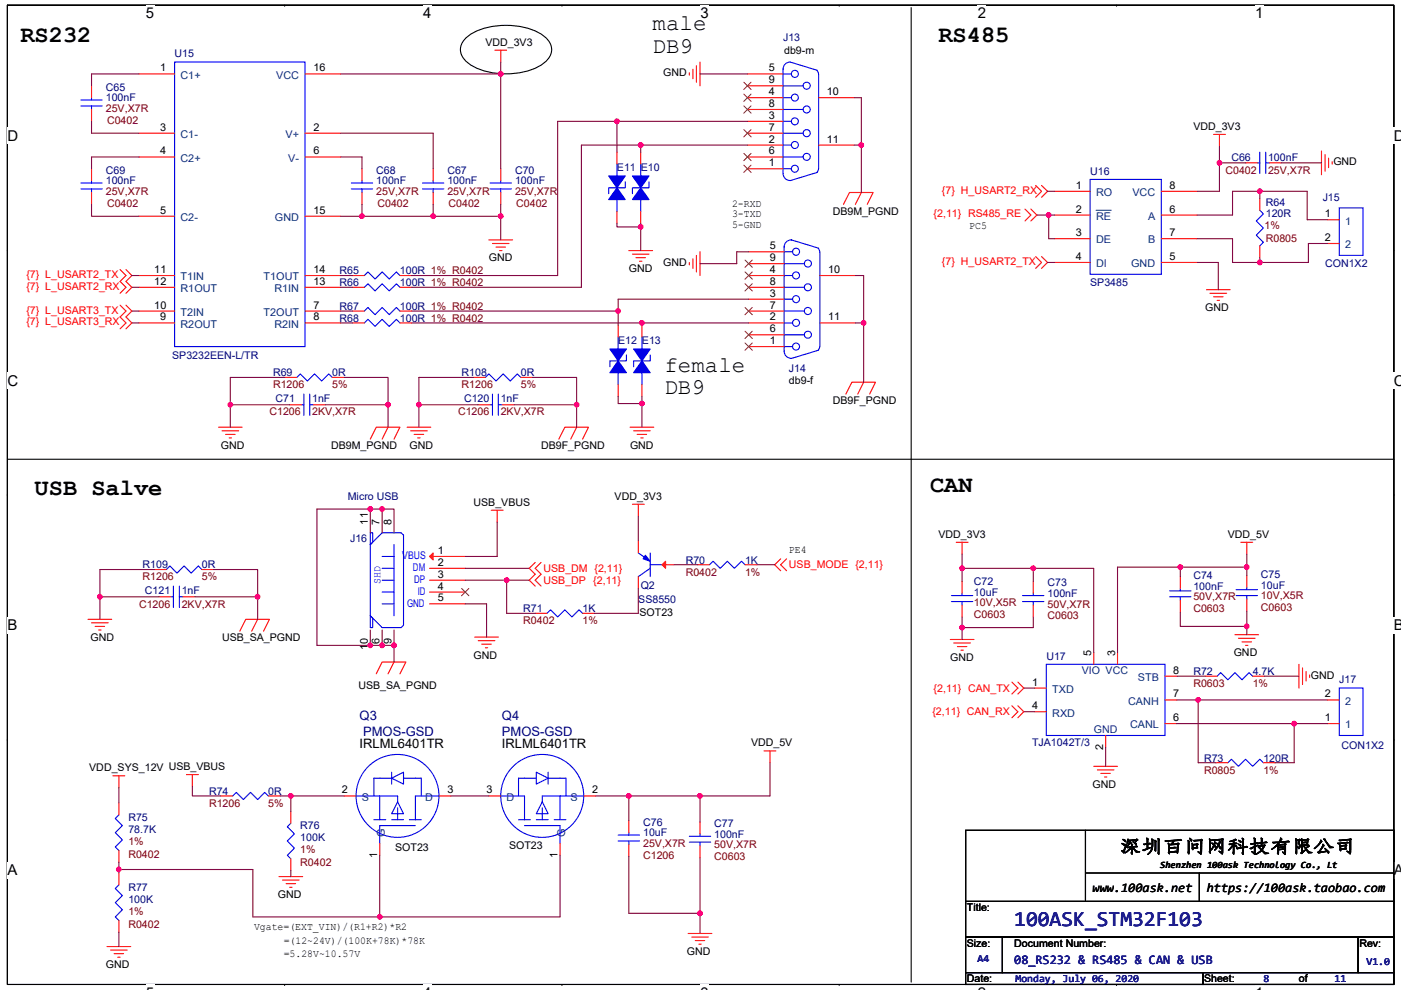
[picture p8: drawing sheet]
<svg xmlns="http://www.w3.org/2000/svg" width="297mm" height="210mm" viewBox="0 0 297 210" stroke-linecap="round" stroke-linejoin="round" font-family="sans-serif">
<defs><g id="words">
<g font-size="5">
<text x="4.3" y="8.8">RS232</text>
<text x="199" y="8.8">RS485</text>
<text x="7.3" y="104.9">USB Salve</text>
<text x="197.2" y="104.4">CAN</text>
</g>
<g font-size="4.8">
<text x="138.4" y="6.4">male</text>
<text x="138.4" y="11.2">DB9</text>
<text x="140.9" y="78.9">female</text>
<text x="140.9" y="83.6">DB9</text>
</g>
<text font-size="4.5" fill="#000080" x="215" y="196.4">100ASK_STM32F103</text>
<text font-size="3.8" x="237.4" y="180.6">深圳百问网科技有限公司</text>
<g font-size="3.2">
<text x="30.9" y="3.9">5</text>
<text x="89.7" y="3.9">4</text>
<text x="148.5" y="3.9">3</text>
<text x="207.3" y="3.9">2</text>
<text x="266.1" y="3.9">1</text>
<text x="1.6" y="29.9">D</text>
<text x="295.5" y="29.9">D</text>
<text x="1.6" y="81.8">C</text>
<text x="295.5" y="81.8">C</text>
<text x="1.6" y="133.7">B</text>
<text x="295.5" y="133.7">B</text>
<text x="1.6" y="185.6">A</text>
<text x="295.5" y="185.6">A</text>
</g>
<g font-size="2.8" fill="#000080">
<text x="76.2" y="152.7">Q3</text>
<text x="106.4" y="152.7">Q4</text>
<text x="77" y="156.2">PMOS-GSD</text>
<text x="106.4" y="156.2">PMOS-GSD</text>
<text x="215" y="204.6">08_RS232 &amp; RS485 &amp; CAN &amp; USB</text>
</g>
<g font-size="2.8">
<text x="76.2" y="158.7">IRLML6401TR</text>
<text x="106.4" y="158.7">IRLML6401TR</text>
<text x="231.6" y="189.2">www.100ask.net</text>
<text x="255.9" y="189.2">https://100ask.taobao.com</text>
</g>
<g font-size="2.3">
<text x="34" y="15.2">1</text>
<text x="66.4" y="15.2">16</text>
<text x="163" y="15.2">5</text>
<text x="163" y="17.7">9</text>
<text x="163" y="20.2">4</text>
<text x="163" y="22.7">8</text>
<text x="175.3" y="20.2">10</text>
<text x="34" y="27.7">3</text>
<text x="66.4" y="27.7">2</text>
<text x="163" y="25.2">3</text>
<text x="163" y="27.7">7</text>
<text x="34" y="32.8">4</text>
<text x="66.4" y="32.8">6</text>
<text x="163" y="30.2">2</text>
<text x="163" y="32.8">6</text>
<text x="163" y="35.3">1</text>
<text x="175.3" y="30.2">11</text>
<text x="228.1" y="40">1</text>
<text x="248" y="40">8</text>
<text x="34" y="45.3">5</text>
<text x="66.4" y="45.3">15</text>
<text x="228.1" y="45.1">2</text>
<text x="248" y="45.1">6</text>
<text x="280.9" y="46.1">1</text>
<text x="163.2" y="52.9">5</text>
<text x="228.1" y="50.1">3</text>
<text x="248" y="50.1">7</text>
<text x="280.9" y="51.1">2</text>
<text x="32.7" y="57.9">11</text>
<text x="66.4" y="57.9">14</text>
<text x="163.2" y="55.4">9</text>
<text x="163.2" y="57.9">4</text>
<text x="175.6" y="57.9">10</text>
<text x="228.1" y="55.1">4</text>
<text x="248" y="55.1">5</text>
<text x="32.7" y="65.4">10</text>
<text x="32.7" y="60.4">12</text>
<text x="66.4" y="65.4">7</text>
<text x="66.4" y="60.4">13</text>
<text x="163.2" y="60.4">8</text>
<text x="163.2" y="62.9">3</text>
<text x="163.2" y="65.4">7</text>
<text x="34" y="68">9</text>
<text x="66.4" y="68">8</text>
<text x="163.2" y="68">2</text>
<text x="163.2" y="70.5">6</text>
<text x="175.6" y="68">11</text>
<text x="163.2" y="73">1</text>
<text x="78" y="111.3" transform="rotate(-90 78 111.3)">11</text>
<text x="80.5" y="111.3" transform="rotate(-90 80.5 111.3)">7</text>
<text x="83" y="111.3" transform="rotate(-90 83 111.3)">8</text>
<text x="92.8" y="117.5">1</text>
<text x="92.8" y="120">2</text>
<text x="92.8" y="122.5">3</text>
<text x="92.8" y="125.1">4</text>
<text x="92.8" y="127.6">5</text>
<text x="78" y="138" transform="rotate(-90 78 138)">10</text>
<text x="80.5" y="136.7" transform="rotate(-90 80.5 136.7)">6</text>
<text x="83" y="136.7" transform="rotate(-90 83 136.7)">9</text>
<text x="231.4" y="139.1" transform="rotate(-90 231.4 139.1)">5</text>
<text x="236.4" y="139.1" transform="rotate(-90 236.4 139.1)">3</text>
<text x="248.7" y="142.9">8</text>
<text x="218.8" y="145.4">1</text>
<text x="248.7" y="147.9">7</text>
<text x="280.9" y="147.9">2</text>
<text x="218.8" y="150.4">4</text>
<text x="248.7" y="153">6</text>
<text x="280.9" y="153">1</text>
<text x="233.9" y="159" transform="rotate(-90 233.9 159)">2</text>
<text x="72.5" y="168.3">2</text>
<text x="94.8" y="168.3">3</text>
<text x="103.1" y="168.3">3</text>
<text x="125.5" y="168.3">2</text>
<text x="80" y="181.9" transform="rotate(-90 80 181.9)">1</text>
<text x="118.2" y="181.9" transform="rotate(-90 118.2 181.9)">1</text>
</g>
<g font-size="2.3" fill="#004080">
<text x="38.3" y="16.7">C1+</text>
<text x="58.5" y="16.7">VCC</text>
<text x="38.3" y="29.3">C1-</text>
<text x="60.5" y="29.3">V+</text>
<text x="38.3" y="34.3">C2+</text>
<text x="61.1" y="34.3">V-</text>
<text x="232.4" y="41.6">RO</text>
<text x="240.1" y="41.6">VCC</text>
<text x="38.3" y="46.9">C2-</text>
<text x="58.3" y="46.9">GND</text>
<text x="232.4" y="46.6">RE</text>
<text x="243.4" y="46.6">A</text>
<text x="285.2" y="47.6">1</text>
<text x="232.4" y="51.6">DE</text>
<text x="243.4" y="51.6">B</text>
<text x="285.2" y="52.7">2</text>
<text x="38.3" y="59.5">T1IN</text>
<text x="55.9" y="59.5">T1OUT</text>
<text x="232.4" y="56.7">DI</text>
<text x="239.8" y="56.7">GND</text>
<text x="38.3" y="62">R1OUT</text>
<text x="58.2" y="62">R1IN</text>
<text x="38.3" y="69.5">R2OUT</text>
<text x="38.3" y="67">T2IN</text>
<text x="55.9" y="67">T2OUT</text>
<text x="58.2" y="69.5">R2IN</text>
<text x="223.1" y="147">TXD</text>
<text x="239.2" y="149.5">CANH</text>
<text x="241.3" y="144.4">STB</text>
<text x="285.2" y="149.5">2</text>
<text x="223.1" y="152">RXD</text>
<text x="239.6" y="154.5">CANL</text>
<text x="285.2" y="154.5">1</text>
<text x="76.7" y="169.8">S</text>
<text x="90.2" y="169.8">D</text>
<text x="107.4" y="169.8">D</text>
<text x="121" y="169.8">S</text>
<text x="81.6" y="177.6" transform="rotate(-90 81.6 177.6)">G</text>
<text x="119.8" y="177.6" transform="rotate(-90 119.8 177.6)">G</text>
</g>
<g font-size="2.2">
<text x="102.9" y="9.7">VDD_3V3</text>
<text x="166.3" y="11.4">db9-m</text>
<text x="140.6" y="16.2">GND</text>
<text x="253" y="27.5">VDD_3V3</text>
<text x="282.7" y="35.1">GND</text>
<text x="155.2" y="43.9">2-RXD</text>
<text x="155.2" y="46.1">3-TXD</text>
<text x="176.6" y="45.6">DB9M_PGND</text>
<text x="155.2" y="48.4">5-GND</text>
<text x="205.5" y="48.7">PC5</text>
<text x="103.6" y="55.4">GND</text>
<text x="133.3" y="57.7">GND</text>
<text x="140.6" y="56.5">GND</text>
<text x="255.5" y="66">GND</text>
<text x="167.3" y="81.3">db9-f</text>
<text x="176.6" y="85.6">DB9F_PGND</text>
<text x="46.8" y="95.2">GND</text>
<text x="70.2" y="95.2">DB9M_PGND</text>
<text x="86.8" y="95.2">GND</text>
<text x="114.7" y="95.2">DB9F_PGND</text>
<text x="133.6" y="95.2">GND</text>
<text x="100.4" y="107.2">USB_VBUS</text>
<text x="130.3" y="106">VDD_3V3</text>
<text x="167.3" y="117.3">PE4</text>
<text x="199" y="114">VDD_3V3</text>
<text x="260.3" y="114">VDD_5V</text>
<text x="135.6" y="130.6">SOT23</text>
<text x="19.2" y="135.9">GND</text>
<text x="47.1" y="135.9">USB_SA_PGND</text>
<text x="100.4" y="139.7">GND</text>
<text x="201.5" y="140.2">GND</text>
<text x="261.6" y="139.2">GND</text>
<text x="277.9" y="144">GND</text>
<text x="76" y="146.2">USB_SA_PGND</text>
<text x="159.2" y="158.3">VDD_5V</text>
<text x="18.9" y="163.6">VDD_SYS_12V USB_VBUS</text>
<text x="231.6" y="167.1">GND</text>
<text x="83.8" y="180.4">SOT23</text>
<text x="107.9" y="180.2">SOT23</text>
<text x="58.9" y="190.5">GND</text>
<text x="53.9" y="197.3">Vgate=(EXT_VIN)/(R1+R2)*R2</text>
<text x="205" y="193.2">Title:</text>
<text x="60.2" y="200.3">=(12~24V)/(100K+78K)*78K</text>
<text x="60.2" y="203.1">=5.28V~10.57V</text>
<text x="145.6" y="202.5">GND</text>
<text x="205" y="200.8">Size:</text>
<text x="215" y="200.8">Document Number:</text>
<text x="288.2" y="200.8">Rev:</text>
<text x="22.4" y="205.3">GND</text>
<text x="205" y="208.3">Date:</text>
<text x="255.3" y="208.3">Sheet:</text>
<text x="275.4" y="208.3">of</text>
</g>
<g font-size="2.2" fill="#000080">
<text x="166" y="8.7">J13</text>
<text x="37" y="12.2">U15</text>
<text x="22.4" y="19.2">C65</text>
<text x="22.4" y="21.5">100nF</text>
<text x="261.1" y="34.1">C66</text>
<text x="268.9" y="34.1">100nF</text>
<text x="22.4" y="36.8">C69</text>
<text x="22.4" y="39.1">100nF</text>
<text x="79.8" y="36.8">C68</text>
<text x="79.8" y="39.1">100nF</text>
<text x="94.8" y="36.8">C67</text>
<text x="94.8" y="39.1">100nF</text>
<text x="109.2" y="36.8">C70</text>
<text x="109.2" y="39.1">100nF</text>
<text x="130.8" y="36.3">E11 E10</text>
<text x="231.1" y="37.1">U16</text>
<text x="268.4" y="43.6">R64</text>
<text x="268.4" y="46.1">120R</text>
<text x="280.4" y="42.6">J15</text>
<text x="72" y="58.2">R65</text>
<text x="84.8" y="58.2">100R 1% R0402</text>
<text x="280.9" y="56.7">CON1X2</text>
<text x="72" y="60.7">R66</text>
<text x="72" y="65.7">R67</text>
<text x="84.8" y="60.7">100R 1% R0402</text>
<text x="84.8" y="65.7">100R 1% R0402</text>
<text x="231.1" y="60.7">SP3485</text>
<text x="72" y="68.3">R68</text>
<text x="84.8" y="68.3">100R 1% R0402</text>
<text x="36.5" y="76.1">SP3232EEN-L/TR</text>
<text x="131.1" y="73">E12 E13</text>
<text x="57.9" y="79.8">R69</text>
<text x="70.5" y="79.8">0R</text>
<text x="97.9" y="79.8">R108</text>
<text x="110.4" y="79.8">0R</text>
<text x="167.3" y="78.8">J14</text>
<text x="58.4" y="85.4">C71</text>
<text x="66.2" y="85.4">1nF</text>
<text x="98.4" y="85.4">C120</text>
<text x="106.2" y="85.4">1nF</text>
<text x="73.7" y="106">Micro USB</text>
<text x="74.2" y="115">J16</text>
<text x="145.4" y="119.5">R70</text>
<text x="158" y="119.5">1K</text>
<text x="30.2" y="120.6">R109</text>
<text x="42.8" y="120.6">0R</text>
<text x="135.8" y="124.8">Q2</text>
<text x="206.5" y="124.1">C72</text>
<text x="222.1" y="124.3">C73</text>
<text x="253" y="122.8">C74</text>
<text x="253" y="125.1">100nF</text>
<text x="267.4" y="122.6">C75</text>
<text x="267.4" y="124.8">10uF</text>
<text x="30.7" y="126.1">C121</text>
<text x="38.5" y="126.1">1nF</text>
<text x="111" y="129.9">R71</text>
<text x="123.5" y="129.9">1K</text>
<text x="135.3" y="127.8">SS8550</text>
<text x="206.5" y="126.3">10uF</text>
<text x="222.1" y="126.6">100nF</text>
<text x="221.8" y="139.9">U17</text>
<text x="253" y="143.2">R72</text>
<text x="265.6" y="143.2">4.7K</text>
<text x="283.9" y="144.9">J17</text>
<text x="218.8" y="158.3">TJA1042T/3</text>
<text x="255.3" y="161.5">R73</text>
<text x="267.9" y="161.5">120R</text>
<text x="284.5" y="158.8">CON1X2</text>
<text x="44.3" y="168.6">R74</text>
<text x="56.9" y="168.6">0R</text>
<text x="27.2" y="174.1">R75</text>
<text x="27.2" y="176.6">78.7K</text>
<text x="63.7" y="175.9">R76</text>
<text x="63.7" y="178.4">100K</text>
<text x="136.4" y="175.1">C76</text>
<text x="136.4" y="177.4">10uF</text>
<text x="151.4" y="175.4">C77</text>
<text x="151.4" y="177.7">100nF</text>
<text x="27.2" y="189">R77</text>
<text x="27.2" y="191.5">100K</text>
<text x="207.3" y="204.1">A4</text>
<text x="215.3" y="208.4">Monday, July 06, 2020</text>
<text x="267.9" y="208.4">8</text>
<text x="283" y="208.4">11</text>
<text x="289.7" y="204.6">V1.0</text>
</g>
<g font-size="2.2" fill="#800000">
<text x="22.4" y="23.7">25V,X7R</text>
<text x="22.7" y="26.3">C0402</text>
<text x="22.4" y="41.4">25V,X7R</text>
<text x="79.8" y="41.4">25V,X7R</text>
<text x="94.8" y="41.4">25V,X7R</text>
<text x="109.2" y="41.4">25V,X7R</text>
<text x="259.8" y="36.8">C0402</text>
<text x="268.9" y="36.8">25V,X7R</text>
<text x="22.7" y="43.9">C0402</text>
<text x="80" y="43.9">C0402</text>
<text x="95.1" y="43.9">C0402</text>
<text x="109.4" y="43.9">C0402</text>
<text x="268.1" y="48.6">1%</text>
<text x="268.4" y="51.4">R0805</text>
<text x="57.9" y="82.3">R1206</text>
<text x="70.5" y="82.3">5%</text>
<text x="97.9" y="82.3">R1206</text>
<text x="110.4" y="82.3">5%</text>
<text x="57.1" y="88.1">C1206</text>
<text x="66.2" y="88.1">2KV,X7R</text>
<text x="97.1" y="88.1">C1206</text>
<text x="106.2" y="88.1">2KV,X7R</text>
<text x="30.2" y="123.1">R1206</text>
<text x="42.8" y="123.1">5%</text>
<text x="145.4" y="122.1">R0402</text>
<text x="158" y="122.1">1%</text>
<text x="29.5" y="128.9">C1206</text>
<text x="38.5" y="128.9">2KV,X7R</text>
<text x="206.5" y="131.1">C0603</text>
<text x="206.5" y="128.6">10V,X5R</text>
<text x="222.1" y="131.4">C0603</text>
<text x="222.1" y="128.9">50V,X7R</text>
<text x="253" y="129.9">C0603</text>
<text x="253" y="127.4">50V,X7R</text>
<text x="267.4" y="129.6">C0603</text>
<text x="267.4" y="127.1">10V,X5R</text>
<text x="111" y="132.4">R0402</text>
<text x="123.5" y="132.4">1%</text>
<text x="253" y="145.7">R0603</text>
<text x="265.6" y="145.7">1%</text>
<text x="255.3" y="164.1">R0805</text>
<text x="267.9" y="164.1">1%</text>
<text x="44.3" y="171.1">R1206</text>
<text x="56.9" y="171.1">5%</text>
<text x="27.2" y="179.2">1%</text>
<text x="136.4" y="179.7">25V,X7R</text>
<text x="151.4" y="179.9">50V,X7R</text>
<text x="27.2" y="181.9">R0402</text>
<text x="63.7" y="183.7">R0402</text>
<text x="63.7" y="180.9">1%</text>
<text x="136.4" y="182.2">C1206</text>
<text x="151.4" y="182.4">C0603</text>
<text x="27.2" y="196.8">R0402</text>
<text x="27.2" y="194">1%</text>
</g>
<g font-size="2.2" fill="#f00">
<text x="199.7" y="41.1">{7} H_USART2_RX</text>
<text x="197.9" y="46.1">{2,11} RS485_RE</text>
<text x="5.6" y="58.9">{7} L_USART2_TX</text>
<text x="199.7" y="56.2">{7} H_USART2_TX</text>
<text x="5.6" y="61.5">{7} L_USART2_RX</text>
<text x="5.6" y="66.5">{7} L_USART3_TX</text>
<text x="5.6" y="69">{7} L_USART3_RX</text>
<text x="115.2" y="121.3">USB_DM {2,11}</text>
<text x="115.2" y="123.8">USB_DP {2,11}</text>
<text x="167.3" y="120.6">USB_MODE {2,11}</text>
<text x="197.9" y="146.7">{2,11} CAN_TX</text>
<text x="197.7" y="151.7">{2,11} CAN_RX</text>
</g>
<g font-size="2.2" fill="#00f">
<text x="85.3" y="118.6">VBUS</text>
<text x="80.7" y="123.8" transform="rotate(-90 80.7 123.8)">SHD</text>
<text x="87.6" y="121.2">DM</text>
<text x="87.8" y="123.7">DP</text>
<text x="86.3" y="128.7">GND</text>
<text x="88.6" y="126.2">ID</text>
</g>
<g font-size="2.2" fill="#004080">
<text x="229.4" y="142.9">VIO VCC</text>
<text x="231.9" y="155.5">GND</text>
</g>
<text font-size="2" x="246" y="184">Shenzhen 100ask Technology Co., Lt</text>
</g></defs>
<path d="M1.6 1.1h293.9v207.7h-293.9v-207.7h293.9v207.7h-293.9z" fill="none" stroke="#000" stroke-width=".23"/>
<g fill="#fff">
<path d="M30.9 1.1h1.8v3.5h-1.8z"/>
<path d="M30.9 208.8h1.8v1.1h-1.8z"/>
</g>
<path d="M60.3 1.1h.1M60.3 208.8h.1" fill="none" stroke="#000" stroke-width=".23"/>
<g fill="#fff">
<path d="M89.7 1.1h1.8v3.5h-1.8z"/>
<path d="M89.7 208.8h1.8v1.1h-1.8z"/>
</g>
<path d="M119.1 1.1h.1M119.1 208.8h.1" fill="none" stroke="#000" stroke-width=".23"/>
<g fill="#fff">
<path d="M148.5 1.1h1.8v3.5h-1.8z"/>
<path d="M148.5 208.8h1.8v1.1h-1.8z"/>
</g>
<path d="M177.9 1.1h.1M177.9 208.8h.1" fill="none" stroke="#000" stroke-width=".23"/>
<g fill="#fff">
<path d="M207.3 1.1h1.8v3.5h-1.8z"/>
<path d="M207.3 208.8h1.8v1.1h-1.8z"/>
</g>
<path d="M236.7 1.1h.1M236.7 208.8h.1" fill="none" stroke="#000" stroke-width=".23"/>
<g fill="#fff">
<path d="M266.1 1.1h1.8v3.5h-1.8z"/>
<path d="M266.1 208.8h1.8v1.1h-1.8z"/>
<path d="M1.6 27.1h2.2v3.5h-2.2z"/>
<path d="M295.5 27.1h1.5v3.5h-1.5z"/>
<path d="M1.6 79h2.2v3.5h-2.2z"/>
<path d="M295.5 79h1.5v3.5h-1.5z"/>
</g>
<path d="M1.6 53h.1M295.5 53h.1" fill="none" stroke="#000" stroke-width=".23"/>
<g fill="#fff">
<path d="M1.6 130.9h2.1v3.5h-2.1z"/>
<path d="M295.5 130.9h1.5v3.5h-1.5z"/>
</g>
<path d="M1.6 104.9h.1M295.5 104.9h.1" fill="none" stroke="#000" stroke-width=".23"/>
<g fill="#fff">
<path d="M1.5 182.8h2.2v3.5h-2.2z"/>
<path d="M295.5 182.8h1.5v3.5h-1.5z"/>
</g>
<g fill="none" stroke="#000" stroke-width=".23">
<path d="M98.5 8.3a12.1 12.1 0 0 1 8.8-2.9 12.1 12.1 0 0 1 8.8 2.9 3.2 3.2 0 0 1-.7 5 15.3 15.3 0 0 1-13.4 1.5 6.2 6.2 0 0 1-4.3-3.5 3.1 3.1 0 0 1 .8-3zM193.2 1.6v206.7M1.6 97.4h293.9M1.6 156.9h.1M295.5 156.9h.1M204.7 176.1h90.8v15.1h-90.8zM230.1 176.1v15.1M204.7 191.2h90.8v7.6h-90.8zM204.7 198.8h7.8v7.5h-7.8zM212.5 198.8h75.5v7.5h-75.5zM230.1 185.2h65.4M254.3 185.2v6"/>
<path d="M288 198.8h7.5v7.5h-7.5zM204.7 206.3h50.3v2.5h-50.3zM255 206.3h40.5v2.5h-40.5z"/>
</g>
<g fill="none" stroke="#f00" stroke-width=".23">
<path d="M19.4 18.2v2.5M29.5 15.7h7.5M64.7 15.7h7.5M104.9 10.6h2.5M106.2 10.6v2.6M146.2 15.4v.5M146.9 14.7v2M147.7 13.9v3.5M148.4 13.2v5M158.5 15.7h7.5M158.5 18.2h7.5M19.4 35.8v2.5"/>
<path d="M19.4 23.2v2.5M29.5 28.3h7.5M29.5 33.3h7.5M64.7 28.3h7.5M64.7 33.3h7.5M76.7 35.8v2.5M91.8 35.8v2.5M106.2 35.8v2.5M130.8 32.3v2.5M135.8 32.3v2.5M158.5 20.7h7.5M158.5 23.2h7.5"/>
<path d="M158.5 25.7h7.5M158.5 28.3h7.5M158.5 30.8h7.5M158.5 33.3h7.5M158.5 35.8h7.5M173.6 20.7h7.5M173.6 30.8h7.5M219.6 39.3l1.2 1.3-1.2 1.2M220.8 39.3l1.3 1.3-1.3 1.2M257.3 28.5h2.5M258.5 28.5v2.5M264.1 34.5h2.5"/>
<path d="M269.1 34.5h2.5M280.2 32v5.1M280.9 32.8v3.5M281.7 33.5v2.1M282.4 34.3v.5M19.4 40.8v2.5M25.5 57.2l1.2 1.2-1.2 1.3 1.2 1.2-1.2 1.3M26.7 57.2l1.3 1.2-1.3 1.3 1.3 1.2-1.3 1.3M29.5 45.9h7.5M29.5 58.4h7.5M64.7 58.4h7.5M64.7 45.9h7.5"/>
<path d="M74.7 58.4h2.6M76.7 40.8v2.5M84.8 58.4h2.5M91.8 40.8v2.5M103.6 50.9h5.1M104.4 51.6h3.5M105.2 52.4h2M105.9 53.1h.5M106.2 40.8v2.5M130.8 44.9v2.5M133.3 53.1h5.1M134.1 53.9h3.5"/>
<path d="M134.8 54.7h2M135.6 55.4h.5M135.8 44.9v2.5M146.2 55.7v.5M146.9 54.9v2M147.7 54.2v3.5M148.4 53.4v5M158.7 53.4h7.6M158.7 55.9h7.6M158.7 58.4h7.6M173.8 58.4h7.6M178.8 43.3l1.3-2.5h5l-1.2 2.5"/>
<path d="M182.6 40.8l-1.2 2.5M217.3 44.3l1.3 1.3-1.3 1.3M218.6 44.3l1.2 1.3-1.2 1.3M219.6 54.4l1.2 1.3-1.2 1.2M220.8 54.4l1.3 1.3-1.3 1.2M223.6 40.6h7.5M223.6 45.6h7.5M223.6 50.6h7.5M223.6 55.7h7.5M246.2 40.6h7.6M246.2 50.6h7.6M246.2 45.6h7.6"/>
<path d="M246.2 55.7h7.6M267.1 42.1v2.5M267.1 52.2v2.5M281.4 46.6h2.5M281.4 51.6h2.5M25.5 64.7l1.2 1.3-1.2 1.2 1.2 1.3-1.2 1.2M26.7 64.7l1.3 1.3-1.3 1.2 1.3 1.3-1.3 1.2M29.5 68.5h7.5M29.5 66h7.5M29.5 60.9h7.5M64.7 66h7.5M64.7 68.5h7.5"/>
<path d="M64.7 60.9h7.5M74.7 60.9h2.6M74.7 66h2.6M74.7 68.5h2.6M84.8 60.9h2.5M84.8 66h2.5M84.8 68.5h2.5M131.1 69v2.5M136.1 69v2.5M158.7 60.9h7.6M158.7 63.5h7.6M158.7 66h7.6"/>
<path d="M158.7 68.5h7.6M158.7 71h7.6M158.7 73.5h7.6M173.8 68.5h7.6M255.8 61.4h5M256.5 62.2h3.6M257.3 62.9h2M258.1 63.7h.4M46.3 90.6h5M47.1 91.4h3.5M47.8 92.1h2M48.6 92.9h.5"/>
<path d="M60.4 80.1h2.5M61.4 85.9h2.5M66.4 85.9h2.6M70.5 80.1h2.5M78.5 93.1l1.3-2.5h5l-1.3 2.5M82.3 90.6l-1.3 2.5M86.3 90.6h5M87.1 91.4h3.5M87.8 92.1h2M88.6 92.9h.5M100.4 80.1h2.5M101.4 85.9h2.5"/>
<path d="M106.4 85.9h2.5M110.4 80.1h2.6M118.5 93.1l1.3-2.5h5l-1.3 2.5M122.3 90.6l-1.3 2.5M131.1 81.6v2.5M133.6 90.6h5M134.3 91.4h3.6M135.1 92.1h2M135.8 92.9h.6M136.1 81.6v2.5M179.3 83.6l1.3-2.5h5l-1.2 2.5M183.1 81.1l-1.2 2.5"/>
<path d="M78.5 113h.1M81 113h.1M83.5 113h.1M91.1 118h7.5M104.2 108.2h2.5M105.4 108.2v2.5M113.5 119.3l-1.3 1.2 1.3 1.3-1.3 1.3 1.3 1.2M114.7 119.3l-1.2 1.2 1.2 1.3-1.2 1.3 1.2 1.2M134.1 107h2.5M135.3 107v2.5M135.3 114.8v2.5M140.4 119.8h2.5"/>
<path d="M147.9 119.8h2.5M158 119.8h2.5M165.5 118.5l-1.2 1.3 1.2 1.3M166.8 118.5l-1.3 1.3 1.3 1.3M202.7 115h2.5M204 115v2.5M263.1 115h2.5M264.3 115v2.5M18.7 131.4h5M19.4 132.1h3.5M20.2 132.9h2M20.9 133.6h.5"/>
<path d="M32.7 120.8h2.6M33.8 126.6h2.5M38.8 126.6h2.5M42.8 120.8h2.5M50.8 133.9l1.3-2.5h5l-1.2 2.5M54.6 131.4l-1.2 2.5M78.5 133.6h.1M81 133.6h.1M83.5 133.6h.1M91.1 120.5h7.5M91.1 123.1h7.5M91.1 125.6h7.5"/>
<path d="M91.1 128.1h7.5M100.6 135.1h5.1M101.4 135.9h3.5M102.1 136.6h2.1M102.9 137.4h.5M113.5 130.1h2.5M123.5 130.1h2.5M135.3 122.3v2.5M201.5 135.6h5M202.2 136.4h3.6M203 137.1h2M203.7 137.9h.5"/>
<path d="M204 123.3v2.5M204 128.3v2.6M219.1 123.3v2.5M219.1 128.3v2.6M231.9 138.4v2.5M236.9 138.4v2.5M250.2 122.3v2.5M250.2 127.3v2.6M261.8 134.6h5M262.6 135.4h3.5M263.3 136.1h2M264.1 136.9h.5"/>
<path d="M264.3 122v2.6M264.3 127.1v2.5M79.8 142.9l1.2-2.5h5.1l-1.3 2.5M83.5 140.4l-1.2 2.5M162 159.3h2.5M163.3 159.3v2.5M214.5 144.7l1.3 1.2-1.3 1.3M214.5 149.7l1.3 1.3-1.3 1.2M215.8 144.7l1.3 1.2-1.3 1.3M215.8 149.7l1.3 1.3-1.3 1.2M219.3 145.9h2.5M219.3 151h2.5"/>
<path d="M234.4 156v2.5M247 153.5h2.5M247 148.5h2.5M247 143.4h2.5M255.5 143.4h2.6M265.6 143.4h2.5M275.4 140.9v5M276.2 141.7v3.5M276.9 142.4v2M277.7 143.2v.5M281.4 153.5h2.5M281.4 148.5h2.5"/>
<path d="M23.9 164.5h2.6M25.2 164.5v2.6M25.2 170.3v2.5M39.5 164.3h2.6M40.8 164.3v2.5M46.8 168.8h2.5M56.9 168.8h2.5M61.7 172.1v2.5M73 168.8h2.5M80.5 178.9v2.5M93.1 168.8h2.5M103.6 168.8h2.6"/>
<path d="M118.7 178.9v2.5M123.8 168.8h2.5M133.3 174.1v2.5M133.3 179.1v2.6M148.4 174.3v2.6M148.4 179.4v2.5M231.9 162.5h5M232.7 163.3h3.5M233.4 164h2M234.2 164.8h.5M257.8 161.8h2.5M267.9 161.8h2.5"/>
<path d="M25.2 185.2v2.5M25.2 195.2v2.5M25.2 180.4v2.5M59.2 185.9h5M59.9 186.7h3.5M60.7 187.4h2M61.4 188.2h.5M61.7 182.2v2.5M145.9 198h5M146.7 198.8h3.5M147.4 199.5h2M22.7 200.8h5"/>
<path d="M23.4 201.5h3.6M24.2 202.3h2M25 203h.5M148.2 200.3h.5"/>
</g>
<g fill="none" stroke="#00f" stroke-width=".23">
<path d="M37 13.2h27.7v60.3h-27.7zM166 18.2h4.3M166 15.7h1.8M167.5 13.2a1.48 1.48 0 0 0-1.5 1.5v22.1a1.49 1.49 0 0 0 1.5 1.5M167.5 13.2l5.8 1.7M173.2 15l.4 .7v20.1l-.4 .7M17.2 38.8h4.5M17.2 22.5h4.5M17.2 21.2h4.5M19.4 38.3v.5M19.4 20.7v.5M19.4 22.5v.7"/>
<path d="M74.5 38.8h4.5M76.7 38.3v.5M89.6 38.8h4.5M91.8 38.3v.5M103.9 38.8h4.5M106.2 38.3v.5M130.8 34.8v2.5M132.6 38.6v1.2h-3.6v1.3M135.8 34.8v2.5M137.6 38.6v1.2h-3.5v1.3M166 23.2h4.3M166 28.3h4.3"/>
<path d="M166 33.3h4.3M166 20.7h1.8M166 25.7h1.8M166 30.8h1.8M166 35.8h1.8M173.3 36.6l-5.8 1.7M231.1 38.1h15.1v20.1h-15.1zM266.6 34.5h.5M267.1 32.3v4.5M268.4 32.3v4.5M268.4 34.5h.7M17.2 40.1h4.5"/>
<path d="M19.4 40.1v.7M74.5 40.1h4.5M76.7 40.1v.7M77.3 58.4l.7-.7 1.5 1.5 1.5-1.5 1.5 1.5 1.5-1.5 .8 .7M89.6 40.1h4.5M91.8 40.1v.7M103.9 40.1h4.5M106.2 40.1v.7M130.8 42.3v2.6M135.8 42.3v2.6M166.3 55.9h4.2M166.3 53.4h1.7"/>
<path d="M166.3 58.4h1.7M166.3 52.4v22.1a1.49 1.49 0 0 0 1.5 1.5l5.8-1.7M166.3 52.4a1.48 1.48 0 0 1 1.5-1.5l5.8 1.7M173.5 52.7l.3 .7M173.8 53.4v20.1M267.1 44.6l.8 .8-1.5 1.5 1.5 1.5-1.5 1.5 1.5 1.5-.8 .8M283.9 44.1h5.1v10.1h-5.1zM77.3 60.9l.7-.7 1.5 1.5 1.5-1.5 1.5 1.5 1.5-1.5 .8 .7M77.3 66l.7-.8 1.5 1.5 1.5-1.5 1.5 1.5 1.5-1.5 .8 .8M77.3 68.5l.7-.8 1.5 1.5 1.5-1.5 1.5 1.5 1.5-1.5 .8 .8M131.1 71.5v2.5M131.1 79.1v2.5"/>
<path d="M132.8 75.3v1.2h-3.5v1.3M136.1 71.5v2.5M136.1 79.1v2.5M137.9 75.3v1.2h-3.6v1.3M166.3 60.9h4.2M166.3 66h4.2M166.3 71h4.2M166.3 63.5h1.7M166.3 68.5h1.7M166.3 73.5h1.7M173.8 73.5l-.3 .7M62.9 80.1l.8-.8 1.5 1.5 1.5-1.5 1.5 1.5 1.5-1.5 .8 .8"/>
<path d="M63.9 85.9h.5M64.4 83.6v4.5M65.7 83.6v4.5M65.7 85.9h.7M102.9 80.1l.7-.8 1.6 1.5 1.5-1.5 1.5 1.5 1.5-1.5 .7 .8M103.9 85.9h.5M104.4 83.6v4.5M105.7 83.6v4.5M105.7 85.9h.7M78.5 115.5l2.5-2.5h4l.6 .5v19.1l-.6 .5h-4l-2.5-2.5zM78.5 113h.5v2l-.5 .5zM81 118h2.5"/>
<path d="M83.5 115.5v15.1M135.3 117.3l2.6 1.7M137.9 117.3v5M137.9 119.8h2.5M150.4 119.8l.8-.8 1.5 1.5 1.5-1.5 1.5 1.5 1.5-1.5 .8 .8M35.3 120.8l.7-.8 1.5 1.6 1.5-1.6 1.5 1.6 1.6-1.6 .7 .8M36.3 126.6h.5M36.8 124.3v4.5M38 126.6h.8M38 124.3v4.5M78.5 130.6l.5 .5v2h-.5zM81 120.5h2.5"/>
<path d="M81 123.1h2.5M81 125.6h2.5M81 128.1h2.5M116 130.1l.7-.8 1.5 1.6 1.6-1.6 1.5 1.6 1.5-1.6 .7 .8M137.9 120.5l-2.6 1.8M201.7 127.6h4.5M201.7 126.3h4.5M204 125.8v.5M204 127.6v.7M216.8 127.6h4.5M216.8 126.3h4.5M219.1 125.8v.5"/>
<path d="M219.1 127.6v.7M248 126.6h4.5M248 125.3h4.5M250.2 124.8v.5M250.2 126.6v.7M262.1 126.3h4.5M262.1 125.1h4.5M264.3 124.6v.5M264.3 126.3v.8M221.8 140.9h25.2v15.1h-25.2zM258.1 143.4l.7-.7 1.5 1.5 1.5-1.5 1.5 1.5 1.5-1.5 .8 .7M283.9 145.9h5.1v10.1h-5.1z"/>
<path d="M25.2 172.8l-.8 .8 1.5 1.5-1.5 1.5 1.5 1.5-1.5 1.5 .8 .8M49.3 168.8l.8-.7 1.5 1.5 1.5-1.5 1.5 1.5 1.5-1.5 .8 .7M61.7 174.6l-.8 .8 1.5 1.5-1.5 1.5 1.5 1.5-1.5 1.5 .8 .8M75.5 168.8h5M79.3 173.9h1.2M80.5 168.8v5.1h1.3M80.5 168.8h3.8v1.3M83 173.9h2.6M83 163.8v2.5M83 165.1l2.6-1.3v2.5zM83 165.1h-3.7v3.7M84.3 170.1l1.3 2.5h-2.6z"/>
<path d="M84.3 171.3v2.6M85.6 165.1h3.7v3.7M86.8 173.9h1.3M88.1 173.9h1.2M88.1 175.1h-7.6v3.8M93.1 168.8h-5v5.1M106.2 168.8h5v5.1M109.9 173.9h1.3M111.2 173.9h1.3M111.2 175.1h7.5v3.8M113.7 165.1h-3.8v3.7M113.7 163.8l2.5 1.3-2.5 1.2z"/>
<path d="M113.7 173.9h2.5M115 170.1l1.2 2.5h-2.5zM115 171.3v2.6M116.2 163.8v2.5M116.2 165.1h3.8v3.7M118.7 168.8h-3.7v1.3M118.7 168.8h5.1M118.7 168.8v5.1h-1.2M118.7 173.9h1.3M131.1 178.4h4.5M131.1 177.1h4.5M133.3 176.6v.5"/>
<path d="M133.3 178.4v.7M146.2 178.6h4.5M146.2 177.4h4.5M148.4 176.9v.5M148.4 178.6v.8M260.3 161.8l.8-.8 1.5 1.5 1.5-1.5 1.5 1.5 1.5-1.5 .8 .8M25.2 187.7l-.8 .7 1.5 1.5-1.5 1.6 1.5 1.5-1.5 1.5 .8 .7"/>
<circle cx="168.5" cy="15.7" r=".75"/>
<circle cx="171" cy="18.2" r=".75"/>
<circle cx="168.5" cy="20.7" r=".74"/>
<circle cx="168.5" cy="25.7" r=".74"/>
<circle cx="168.5" cy="30.8" r=".74"/>
<circle cx="168.5" cy="35.8" r=".74"/>
<circle cx="171" cy="28.2" r=".76"/>
<circle cx="171" cy="33.3" r=".75"/>
<circle cx="171" cy="23.2" r=".75"/>
<circle cx="168.8" cy="53.4" r=".75"/>
<circle cx="168.8" cy="58.4" r=".74"/>
<circle cx="171.3" cy="55.9" r=".75"/>
<circle cx="168.8" cy="73.5" r=".74"/>
<circle cx="168.8" cy="63.5" r=".74"/>
<circle cx="168.8" cy="68.5" r=".74"/>
<circle cx="171.3" cy="66" r=".76"/>
<circle cx="171.3" cy="71" r=".75"/>
<circle cx="171.3" cy="60.9" r=".75"/>
<circle cx="84.3" cy="168.8" r="8.8"/>
<circle cx="115" cy="168.8" r="8.8"/>
</g>
<g fill="none" stroke="#804000" stroke-width=".21">
<path d="M157.7 17.4l1.6 1.6M157.7 20l1.6 1.5M159.2 17.4l-1.5 1.6M159.2 20l-1.5 1.5M157.7 22.5l1.6 1.5M157.7 27.5l1.6 1.5M157.7 32.5l1.6 1.6M157.7 35l1.6 1.6M159.2 22.5l-1.5 1.5M159.2 27.5l-1.5 1.5M159.2 32.5l-1.5 1.6M159.2 35l-1.5 1.6"/>
<path d="M158 55.2l1.5 1.5M158 57.7l1.5 1.5M159.5 55.2l-1.6 1.5M159.5 57.7l-1.6 1.5M158 60.2l1.5 1.5M158 65.2l1.5 1.6M158 70.3l1.5 1.5M158 72.7l1.5 1.6M159.5 60.2l-1.6 1.5M159.5 65.2l-1.6 1.6M159.5 70.3l-1.6 1.5M159.5 72.7l-1.6 1.6"/>
<path d="M97.9 124.8l1.5 1.6M99.4 124.8l-1.5 1.6"/>
</g>
<g fill="#00f" stroke="#00f" stroke-width=".23">
<path d="M136.8 117.8l1.1 1.2-1.5-.5z" fill-rule="evenodd"/>
<path d="M129.3 74h3.5l-1.7 2.5z" fill-rule="evenodd"/>
<path d="M131.1 76.5l1.7 2.6h-3.5z" fill-rule="evenodd"/>
<path d="M129 37.3h3.6l-1.8 2.5z" fill-rule="evenodd"/>
<path d="M130.8 39.8l1.8 2.5h-3.6z" fill-rule="evenodd"/>
<path d="M134.3 74h3.6l-1.8 2.5z" fill-rule="evenodd"/>
<path d="M136.1 76.5l1.8 2.6h-3.6z" fill-rule="evenodd"/>
<path d="M134.1 37.3h3.5l-1.8 2.5z" fill-rule="evenodd"/>
<path d="M135.8 39.8l1.8 2.5h-3.5z" fill-rule="evenodd"/>
</g>
<g fill="#f00" stroke="#f00" stroke-width=".23">
<path d="M140.4 119.8l.7-.8v1.5z"/>
<path d="M91.1 118l.7-.7v1.5z"/>
</g>
<path d="M232.4 44.6h3.2" fill="none" stroke="#004080" stroke-width=".21"/>
<g fill="none" stroke="#800040" stroke-width=".23">
<path d="M29.5 15.7h-10.1v2.5M72.2 15.7h34M106.2 15.7v20.1M106.2 13.2v2.5M148.4 15.7h10.1M19.4 25.7v2.6h10.1M29.5 33.3h-10.1v2.5M72.2 28.3h19.6v7.5M72.2 33.3h4.5v2.5M130.8 25.7v6.6M130.8 25.7h-12.6v32.7h-30.9M130.8 25.7h27.7"/>
<path d="M135.8 30.8v1.5M135.8 30.8h-12.5v30.1h-36M135.8 30.8h22.7M181.1 20.7h1.5v10.1M181.1 30.8h1.5M182.6 30.8v10M258.5 34.5h5.6M258.5 31v3.5M258.5 34.5v6.1h-4.7M271.6 34.5h8.6M19.4 43.3v2.6h10.1M28 58.4h1.5"/>
<path d="M72.2 58.4h2.5M72.2 45.9h4.5M76.7 45.9h15.1M76.7 43.3v2.6M91.8 45.9h14.4M91.8 43.3v2.6M106.2 45.9v5M106.2 43.3v2.6M130.8 47.4v.7h5M135.8 48.1v5M135.8 47.4v.7M158.7 53.4h-2.5v2.5h-7.8"/>
<path d="M181.4 58.4h1.7v10.1M219.8 45.6h2.6M222.1 40.6h1.5M222.1 55.7h1.5M222.4 45.6h1.2M222.4 45.6v5h1.2M253.8 50.6h7.5v5.1h5.8M253.8 55.7h4.5v5.7M267.1 40.6v1.5M267.1 54.7v1M267.1 40.6h10.1v6h4.2M267.1 40.6h-5.8v5h-7.5"/>
<path d="M281.4 51.6h-4v4.1h-10.3M28 60.9h1.5M28 66h1.5M28 68.5h1.5M72.2 60.9h2.5M72.2 66h2.5M72.2 68.5h2.5M87.3 66h43.8M87.3 68.5h48.8M131.1 66v3M136.1 68.5h22.6M136.1 68.5v.5"/>
<path d="M158.7 63.5h-27.6v2.5M181.4 68.5h1.7M183.1 68.5v12.6M48.8 85.9h12.6M48.8 85.9v4.7M60.4 80.1h-11.6v5.8M69 85.9h13.3M73 80.1h9.3v5.8M82.3 85.9v4.7M88.8 85.9h12.6M88.8 85.9v4.7M100.4 80.1h-11.6v5.8"/>
<path d="M108.9 85.9h13.4M113 80.1h9.3v5.8M122.3 85.9v4.7M131.1 84.1v1.5h5M136.1 85.6v5M136.1 84.1v1.5M78.5 108v5M81 108h2.5v5M81 108h-13.8v28.9h11.3M81 108v5M105.4 110.7v7.3h-6.8M135.3 109.5v5.3"/>
<path d="M142.9 119.8h5M160.5 119.8h3.8M204 117.5v3M264.3 117.5v2.8M21.2 126.6v4.8M21.2 126.6h12.6M32.7 120.8h-11.5v5.8M41.3 126.6h13.3M45.3 120.8h9.3v5.8M54.6 126.6v4.8M78.5 136.9h2.5M78.5 133.6v3.3"/>
<path d="M81 136.9h2.5M81 133.6v3.3M83.5 136.9v3.5M83.5 133.6v3.3M98.6 120.5h13.6M98.6 123.1h8.8M98.6 128.1h4.6v7M107.4 123.1h4.8M107.4 123.1v7h6.1M135.3 124.8v5.3h-9.3M204 120.5h15.1M204 133.1v2.5"/>
<path d="M204 130.9v2.2M204 120.5v2.8M219.1 120.5h12.8v17.9M219.1 120.5v2.8M219.1 130.9v2.2h-15.1M250.2 129.9v3h14.1M250.2 120.3h14.1M250.3 122.3v-2h-13.4v18.1M264.3 132.9v1.7M264.3 120.3v1.7M264.3 129.6v3.3M217.1 145.9h2.2"/>
<path d="M217.1 151h2.2M234.4 158.5v4M249.5 153.5h24.9M249.5 148.5h4.5M249.5 143.4h6M254 148.5v13.3h3.8M254 148.5h27.4M268.1 143.4h7.3M274.4 153.5h7M274.4 153.5v8.3h-4M25.2 167.1v3.2M40.8 166.8v2h6"/>
<path d="M59.4 168.8h2.3M61.7 168.8v3.3M61.7 168.8h11.3M95.6 168.8h8M126.3 168.8h7M133.3 168.8v5.3M133.3 168.8h15.1M148.4 168.8v5.5M163.3 161.8v7h-14.9M25.2 197.7v3.1M25.2 182.9v1.5M25.2 184.4v.8"/>
<path d="M25.2 184.4h28.4v10.1h26.9M61.7 184.7v1.2M80.5 181.4v13.1M118.7 181.4v13.1h-38.2M133.3 181.7v12h15.1M148.4 181.9v16.1"/>
</g>
<g fill="#f0f" stroke="#f0f" stroke-width=".23">
<circle cx="136.1" cy="68.5" r=".5"/>
<circle cx="135.8" cy="48.1" r=".49"/>
<circle cx="135.8" cy="30.8" r=".5"/>
<circle cx="130.8" cy="25.7" r=".49"/>
<circle cx="76.7" cy="45.8" r=".49"/>
<circle cx="106.2" cy="45.8" r=".49"/>
<circle cx="91.8" cy="45.8" r=".49"/>
<circle cx="106.2" cy="15.7" r=".5"/>
<circle cx="131" cy="66" r=".5"/>
<circle cx="182.6" cy="30.8" r=".49"/>
<circle cx="183.1" cy="68.5" r=".49"/>
<circle cx="136.1" cy="85.6" r=".49"/>
<circle cx="107.4" cy="123" r=".49"/>
<circle cx="82.3" cy="85.8" r=".49"/>
<circle cx="48.8" cy="85.8" r=".49"/>
<circle cx="222.3" cy="45.6" r=".49"/>
<circle cx="258.5" cy="34.5" r=".49"/>
<circle cx="267.1" cy="40.6" r=".49"/>
<circle cx="267.1" cy="55.7" r=".49"/>
<circle cx="204" cy="120.5" r=".49"/>
<circle cx="204" cy="133.1" r=".49"/>
<circle cx="264.3" cy="132.8" r=".49"/>
<circle cx="264.3" cy="120.3" r=".49"/>
<circle cx="250.2" cy="120.3" r=".49"/>
<circle cx="254" cy="148.4" r=".49"/>
<circle cx="274.4" cy="153.5" r=".49"/>
<circle cx="219.1" cy="120.5" r=".5"/>
<circle cx="78.5" cy="108" r=".49"/>
<circle cx="81" cy="108" r=".5"/>
<circle cx="83.5" cy="136.9" r=".5"/>
<circle cx="78.5" cy="136.9" r=".49"/>
<circle cx="81" cy="136.9" r=".5"/>
<circle cx="61.6" cy="168.8" r=".49"/>
<circle cx="25.2" cy="184.4" r=".49"/>
<circle cx="80.5" cy="194.5" r=".49"/>
<circle cx="148.4" cy="168.8" r=".5"/>
<circle cx="133.3" cy="168.8" r=".5"/>
<circle cx="148.4" cy="193.7" r=".5"/>
<circle cx="122.3" cy="85.8" r=".49"/>
<circle cx="88.8" cy="85.8" r=".49"/>
<circle cx="21.2" cy="126.6" r=".49"/>
<circle cx="54.6" cy="126.6" r=".49"/>
</g>
<use href="#words"/>
</svg>
